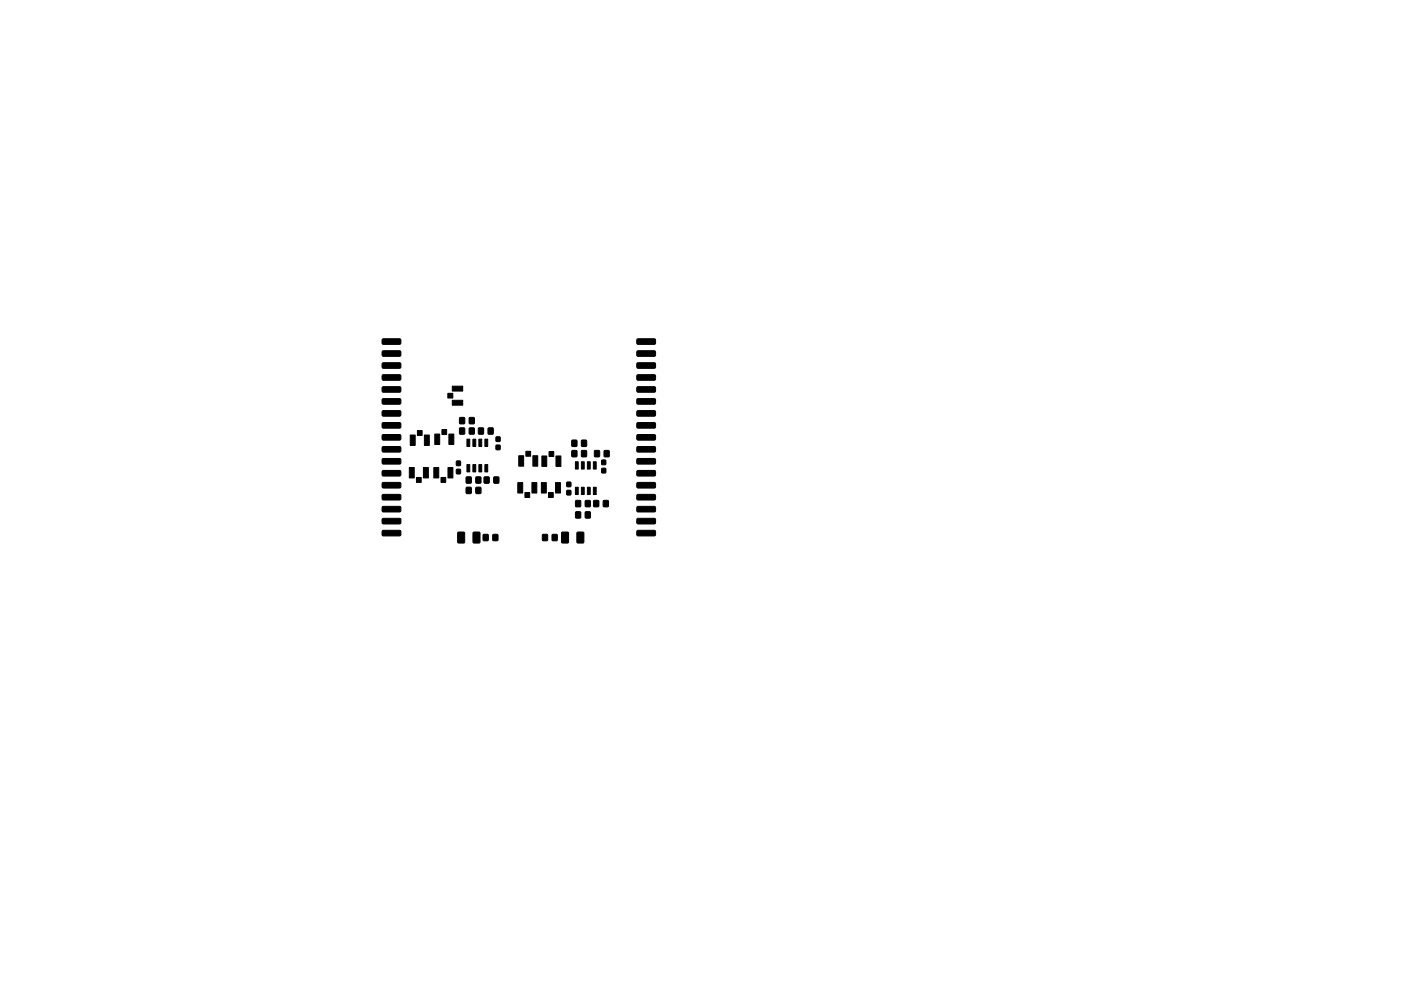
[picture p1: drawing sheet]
<svg xmlns="http://www.w3.org/2000/svg" width="297mm" height="210mm" viewBox="0 0 297 210" stroke-linecap="round" stroke-linejoin="round" font-family="sans-serif">
<g fill="#000" stroke="#000" stroke-width=".21">
<path d="M81.1 79.6l3.7-.1 .2 .2v.7l-.3 .3h-3.5l-.2-.3zM81.1 77h3.7l.2 .2v.7l-.3 .2h-3.5l-.2-.2zM81.1 74.5l3.7-.1 .2 .2v.8l-.3 .2h-3.5l-.2-.3zM81.1 72l3.7-.1 .2 .2v.7l-.3 .3h-3.5l-.2-.3zM135.1 79.6l3.7-.1 .2 .2v.7l-.3 .3h-3.5l-.2-.3zM135.1 77h3.7l.2 .2v.7l-.3 .2h-3.5l-.2-.2zM135.1 74.5l3.7-.1 .2 .2v.8l-.3 .2h-3.5l-.2-.3zM135.1 72l3.7-.1 .2 .2v.7l-.3 .3h-3.5l-.2-.3zM81.1 99.9l3.7-.1 .2 .2v.8l-.3 .2h-3.5l-.2-.3zM81.1 97.4l3.7-.1 .2 .2v.7l-.3 .3h-3.5l-.2-.3zM81.1 94.8l3.7-.1 .2 .3v.7l-.3 .2h-3.5l-.2-.2zM81.1 92.3l3.7-.1 .2 .2v.7l-.3 .3h-3.5l-.2-.3z"/>
<path d="M81.1 89.7h3.7l.2 .2v.7l-.3 .2h-3.5l-.2-.2zM81.1 87.2l3.7-.1 .2 .2v.8l-.3 .2h-3.5l-.2-.3zM81.1 84.7l3.7-.1 .2 .2v.7l-.3 .3h-3.5l-.2-.3zM81.1 82.1l3.7-.1 .2 .3v.7l-.3 .2h-3.5l-.2-.2zM87 92.3h1v2.2h-1zM88.5 91.3h1v1.1h-1zM90 92.3h1v2.2h-1zM92.2 92.1h1v2.2h-1zM93.7 91.1h1v1.1h-1zM95 83.5h1v1h-1zM95.9 81.9h2.2v1.1h-2.2zM95.9 84.9h2.2v1.1h-2.2z"/>
<path d="M95.2 92.1h1v2.2h-1zM96.8 97.8l.8 .1v.9l-.8-.1zM96.8 99.6h.8v.9h-.8zM97.5 88.6h1v1.3h-1zM97.5 90.8h1v1.3h-1zM99 98.6h.6v1.5h-.6zM99 93.2h.6v1.5h-.6zM100.3 98.6h.6v1.5h-.6zM100.3 93.2h.6v1.5h-.6zM99.5 88.6h1v1.3h-1zM99.5 90.8h1v1.3h-1zM101.5 98.6h.6v1.5h-.6z"/>
<path d="M101.5 93.2h.6v1.5h-.6zM101.5 90.8h1v1.3h-1zM102.8 98.6h.6v1.5h-.6zM102.8 93.2h.6v1.5h-.6zM103.5 90.8h1v1.3h-1zM105.2 92.7h.8v.9h-.8zM105.2 94.5h.8v.9h-.8zM110 96.7h1v2.2h-1zM111.5 95.7h1v1.1h-1zM113 96.7h1v2.2h-1zM114.9 96.7h1v2.3h-1zM116.4 95.8h1v1h-1z"/>
<path d="M117.9 96.7h1v2.3h-1zM122 98h.6v1.5h-.6zM121.3 93.4h1v1.3h-1zM121.3 95.6h1v1.3h-1zM123.3 98h.6v1.5h-.6zM123.3 93.4h1v1.3h-1zM123.3 95.6h1v1.3h-1zM124.5 98h.6v1.5h-.6zM125.8 98h.6v1.5h-.6zM126.1 95.6h1v1.3h-1zM127.6 99.4h.8v.9h-.8zM127.6 97.6l.8 .1v.9l-.8-.1z"/>
<path d="M128.1 95.6h1v1.3h-1zM135.1 99.9l3.7-.1 .2 .2v.8l-.3 .2h-3.5l-.2-.3zM135.1 97.4l3.7-.1 .2 .2v.7l-.3 .3h-3.5l-.2-.3zM135.1 94.8l3.7-.1 .2 .3v.7l-.3 .2h-3.5l-.2-.2zM135.1 92.3l3.7-.1 .2 .2v.7l-.3 .3h-3.5l-.2-.3zM135.1 89.7h3.7l.2 .2v.7l-.3 .2h-3.5l-.2-.2zM135.1 87.2l3.7-.1 .2 .2v.8l-.3 .2h-3.5l-.2-.3zM135.1 84.7l3.7-.1 .2 .2v.7l-.3 .3h-3.5l-.2-.3zM135.1 82.1l3.7-.1 .2 .3v.7l-.3 .2h-3.5l-.2-.2zM81.1 112.6l3.7-.1 .2 .2v.8l-.3 .2h-3.5l-.2-.3zM81.1 110.1l3.7-.1 .2 .2v.7l-.3 .3h-3.5l-.2-.3zM81.1 107.5l3.7-.1 .2 .3v.7l-.3 .2h-3.5l-.2-.2z"/>
<path d="M81.1 105l3.7-.1 .2 .2v.7l-.3 .3h-3.5l-.2-.3zM81.1 102.4h3.7l.2 .2v.7l-.3 .2h-3.5l-.2-.2zM86.8 99.2h1v2.2h-1zM88.3 101.3h1v1h-1zM89.8 99.2h1v2.2h-1zM92 99.2h1v2.2h-1zM93.5 101.3h1v1h-1zM95 99.2h1v2.2h-1zM97.1 112.9h1.2l.2 .1v2l-.1 .2h-1.1l-.2-.1zM98.9 103.4h1v1.3h-1zM98.9 101.2h1v1.3h-1zM100.3 112.9h1.2l.2 .1 .1 2-.2 .2h-1.1l-.2-.1z"/>
<path d="M100.9 103.4h1v1.3h-1zM100.9 101.2h1v1.3h-1zM102.5 113.4h1v1.3h-1zM102.7 101.2h1v1.3h-1zM104.5 113.4h1v1.3h-1zM104.7 101.2h1v1.3h-1zM109.8 102.4h1v2.2h-1zM111.3 104.5h1v1h-1zM112.8 102.4h1v2.2h-1zM114.8 102.4h1v2.2h-1zM115 113.4h1.1l-.1 1.3h-1zM116.3 104.5h1v1h-1z"/>
<path d="M117.8 102.4h1v2.2h-1zM117.1 113.4h1v1.3h-1zM119.1 112.9h1.2l.2 .1v2l-.1 .2h-1.1l-.2-.1zM120.2 104.1h.8v.9h-.8zM120.2 102.3h.8v.9h-.8zM122 103.4h.6v1.5h-.6zM122.1 108.6h1v1.3h-1zM122.1 106.2h1v1.3h-1zM123.3 103.4h.6v1.5h-.6zM122.4 112.9h1.2l.2 .1v2l-.1 .2h-1.2l-.2-.1zM124.5 103.4h.6v1.5h-.6zM124.1 108.6h1v1.3h-1z"/>
<path d="M124.1 106.2h1v1.3h-1zM125.8 103.4h.6v1.5h-.6zM125.9 106.2h1v1.3h-1zM127.9 106.2h1.1l-.1 1.3h-1zM135.1 112.6l3.7-.1 .2 .2v.8l-.3 .2h-3.5l-.2-.3zM135.1 110.1l3.7-.1 .2 .2v.7l-.3 .3h-3.5l-.2-.3zM135.1 107.5l3.7-.1 .2 .3v.7l-.3 .2h-3.5l-.2-.2zM135.1 105l3.7-.1 .2 .2v.7l-.3 .3h-3.5l-.2-.3zM135.1 102.4h3.7l.2 .2v.7l-.3 .2h-3.5l-.2-.2z"/>
</g>
</svg>
